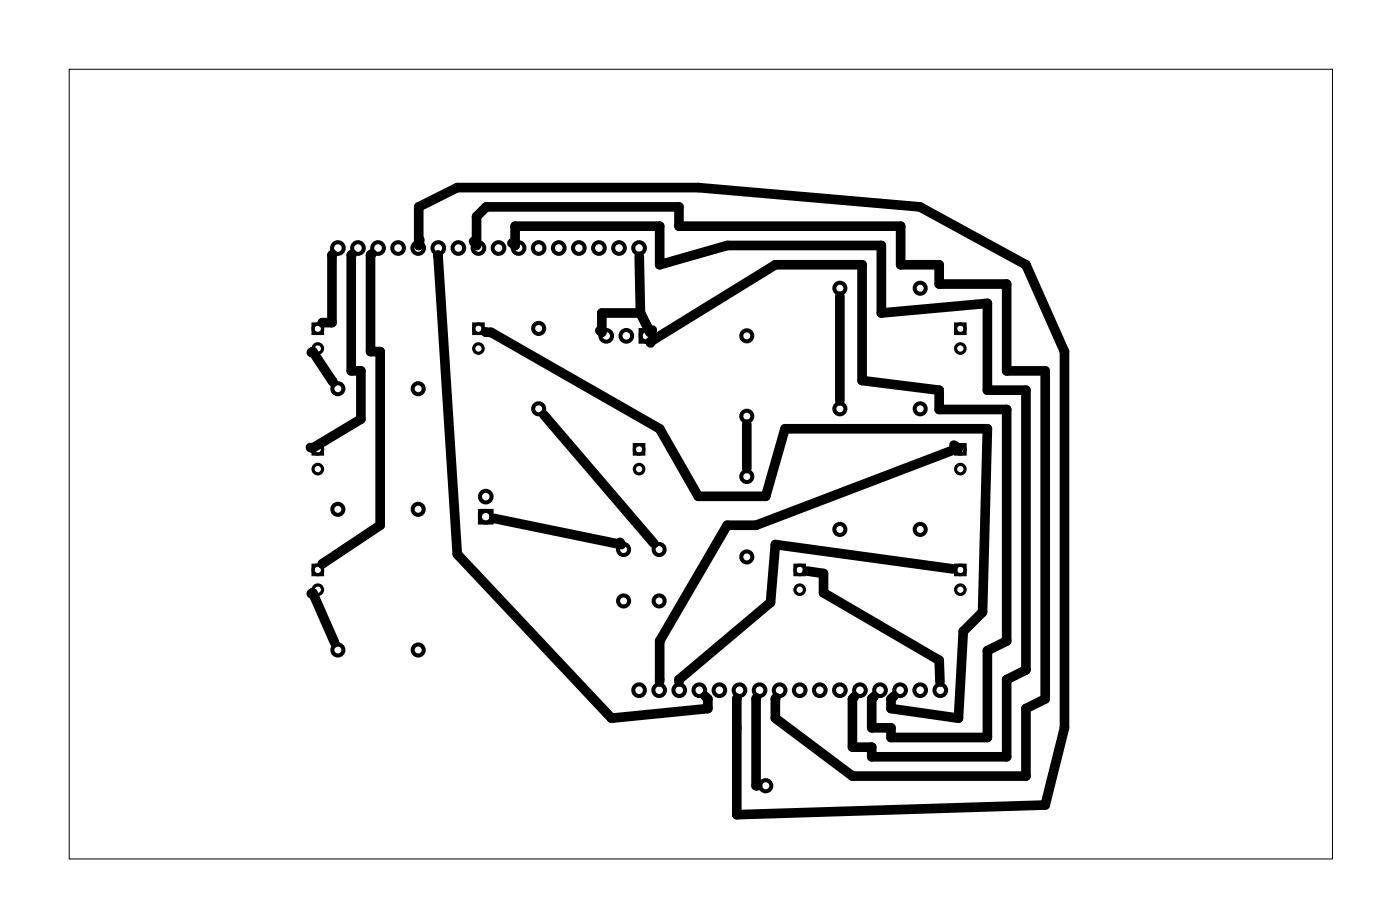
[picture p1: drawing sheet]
<svg xmlns="http://www.w3.org/2000/svg" width="177mm" height="117mm" viewBox="0 0 177 117" stroke-linecap="round" stroke-linejoin="round" font-family="sans-serif">
<path d="M8.8 8.8h159.8v99.8h-159.8z" fill="none" stroke="#000" stroke-width=".13"/>
<g fill="none" stroke="#000" stroke-width=".51">
<path d="M81 41.7h1.5v1.5h-1.5zM60.7 64.6h1.5v1.4h-1.5z"/>
<circle cx="42.7" cy="31.3" r=".74"/>
<circle cx="45.3" cy="31.3" r=".74"/>
<circle cx="47.8" cy="31.3" r=".74"/>
<circle cx="50.4" cy="31.3" r=".74"/>
<circle cx="52.9" cy="31.3" r=".74"/>
<circle cx="55.4" cy="31.3" r=".74"/>
<circle cx="58" cy="31.3" r=".74"/>
<circle cx="60.5" cy="31.3" r=".74"/>
<circle cx="63.1" cy="31.3" r=".74"/>
<circle cx="65.6" cy="31.3" r=".74"/>
<circle cx="68.1" cy="31.3" r=".74"/>
<circle cx="70.7" cy="31.3" r=".74"/>
<circle cx="73.2" cy="31.3" r=".74"/>
<circle cx="75.8" cy="31.3" r=".74"/>
<circle cx="78.3" cy="31.3" r=".74"/>
<circle cx="80.8" cy="31.3" r=".74"/>
<circle cx="106.2" cy="36.4" r=".7"/>
<circle cx="116.4" cy="36.4" r=".7"/>
<circle cx="42.7" cy="49.1" r=".7"/>
<circle cx="52.9" cy="49.1" r=".7"/>
<circle cx="68.1" cy="41.5" r=".7"/>
<circle cx="68.1" cy="51.7" r=".7"/>
<circle cx="76.7" cy="42.4" r=".74"/>
<circle cx="79.2" cy="42.4" r=".74"/>
<circle cx="81.8" cy="42.4" r=".74"/>
<circle cx="94.5" cy="42.4" r=".7"/>
<circle cx="94.5" cy="52.6" r=".7"/>
<circle cx="106.2" cy="51.7" r=".7"/>
<circle cx="116.4" cy="51.7" r=".7"/>
<circle cx="42.7" cy="64.4" r=".7"/>
<circle cx="52.9" cy="64.4" r=".7"/>
<circle cx="61.4" cy="65.3" r=".74"/>
<circle cx="61.4" cy="62.8" r=".74"/>
<circle cx="78.9" cy="75.9" r=".7"/>
<circle cx="78.9" cy="69.4" r=".7"/>
<circle cx="83.4" cy="75.9" r=".7"/>
<circle cx="83.4" cy="69.4" r=".7"/>
<circle cx="94.5" cy="60.2" r=".7"/>
<circle cx="94.5" cy="70.4" r=".7"/>
<circle cx="106.2" cy="66.9" r=".7"/>
<circle cx="116.4" cy="66.9" r=".7"/>
<circle cx="42.7" cy="82.1" r=".7"/>
<circle cx="52.9" cy="82.1" r=".7"/>
<circle cx="80.8" cy="87.2" r=".74"/>
<circle cx="83.4" cy="87.2" r=".74"/>
<circle cx="85.9" cy="87.2" r=".74"/>
<circle cx="88.5" cy="87.2" r=".74"/>
<circle cx="91" cy="87.2" r=".74"/>
<circle cx="93.5" cy="87.2" r=".74"/>
<circle cx="96.1" cy="87.2" r=".74"/>
<circle cx="96.9" cy="99.3" r=".7"/>
<circle cx="98.6" cy="87.2" r=".74"/>
<circle cx="101.2" cy="87.2" r=".74"/>
<circle cx="103.7" cy="87.2" r=".74"/>
<circle cx="106.2" cy="87.2" r=".74"/>
<circle cx="108.8" cy="87.2" r=".74"/>
<circle cx="111.3" cy="87.2" r=".74"/>
<circle cx="113.9" cy="87.2" r=".74"/>
<circle cx="116.4" cy="87.2" r=".74"/>
<circle cx="118.9" cy="87.2" r=".74"/>
</g>
<g fill="none" stroke="#000" stroke-width=".4">
<path d="M39.6 40.9h1.2v1.2h-1.2zM39.6 56.2h1.2v1.2h-1.2zM59.9 40.9h1.2v1.2h-1.2zM80.2 56.2h1.2v1.2h-1.2zM120.9 40.9h1.2v1.2h-1.2zM120.9 56.2h1.2v1.2h-1.2zM39.6 71.4h1.2v1.2h-1.2zM100.6 71.4h1.2v1.2h-1.2zM120.9 71.4h1.2v1.2h-1.2z"/>
<circle cx="40.2" cy="59.3" r=".6"/>
<circle cx="40.2" cy="44" r=".6"/>
<circle cx="40.2" cy="56.8" r=".6"/>
<circle cx="40.2" cy="41.5" r=".6"/>
<circle cx="60.5" cy="44" r=".6"/>
<circle cx="60.5" cy="41.5" r=".6"/>
<circle cx="80.8" cy="59.3" r=".6"/>
<circle cx="80.8" cy="56.8" r=".6"/>
<circle cx="121.5" cy="59.3" r=".6"/>
<circle cx="121.5" cy="44" r=".6"/>
<circle cx="121.5" cy="56.8" r=".6"/>
<circle cx="121.5" cy="41.5" r=".6"/>
<circle cx="40.2" cy="74.5" r=".6"/>
<circle cx="40.2" cy="72" r=".6"/>
<circle cx="101.2" cy="74.5" r=".6"/>
<circle cx="101.2" cy="72" r=".6"/>
<circle cx="121.5" cy="74.5" r=".6"/>
<circle cx="121.5" cy="72" r=".6"/>
</g>
<g fill="none" stroke="#000" stroke-width="1.2">
<path d="M42.1 32.1l-.1 .1v8.6h-1.2M44.6 32.1l-.2 .1v14.7h1.3v6.1l-6.1 3.6h-.3M47.1 32.1l-.2 .1v12.2h1.2v22l-7.3 4.9M53.1 30.3l-.1 .7v-4.9l4.8-2.4h30.5l28.1 2.4 13.4 7.4 4.9 10.9v47.6l-2.5 9.7-39 1.3v-14.8M55.4 32.4v-.2l2.4 37.8 19.6 20.8 12.1-1.3v-1.2l-.3-.3M59.9 30.5l.4 .5v-3.6l1.2-1.3h24.4v2.5h28v4.9h4.9v2.4h8.5v11h4.9v41.4l-2.4 1.2v8.6h-22l-9.7-7.3v-2.5l.1-.1M64.8 30.7l.4 .3v-2.4h18.2v4.9l8.6-2.5h19.5v8.6l13.4-1.3v11h4.9v35.4l-2.5 1.2v9.7h-17v-1.2h-2.5v-6.1l.3-.3M80.9 32.4l.1 7.2M81 39.6l1.2 2.4 .3-.3M81 39.6h-4.9v2.4l-.2-.2M106.2 37.4v13.3M39.4 44.5l.2-.1 2.6 3.9"/>
<path d="M40.8 40.8h.1M61.4 41.9l.7 .1 21.3 12.2 4.9 8.5h8.6l2.4-8.5h25.6l-.6 23.2-2.4 2.4-.7 11-8.5-1.3v-1.2l.4-.4M68.8 52.4l13.9 16.3M82.3 43.3l-.1-.1 15.9-9.7h11v14.6l9.7 1.2v2.4h8.5v29.3l-2.4 1.2v11h-12.2v-1.2h-2.4v-3.7l.3-.3M94.5 53.6v5.6M120.7 56.2l.5 .4-25.6 9.8h-3.6l-8.6 14.6v5.2M39.4 75l.2-.1 2.7 6.3M40.8 71.3h.1M62.5 65.5l16.1 3.3-.2-.3M102.1 72.2l2.1 .3v2.4l14.6 8.5 .1 2.8M120.5 71.9l-22.4-3.1-.6 7.3-11.6 9.8v.3M95.7 88.2l-.1 11.1h.2"/>
</g>
</svg>
